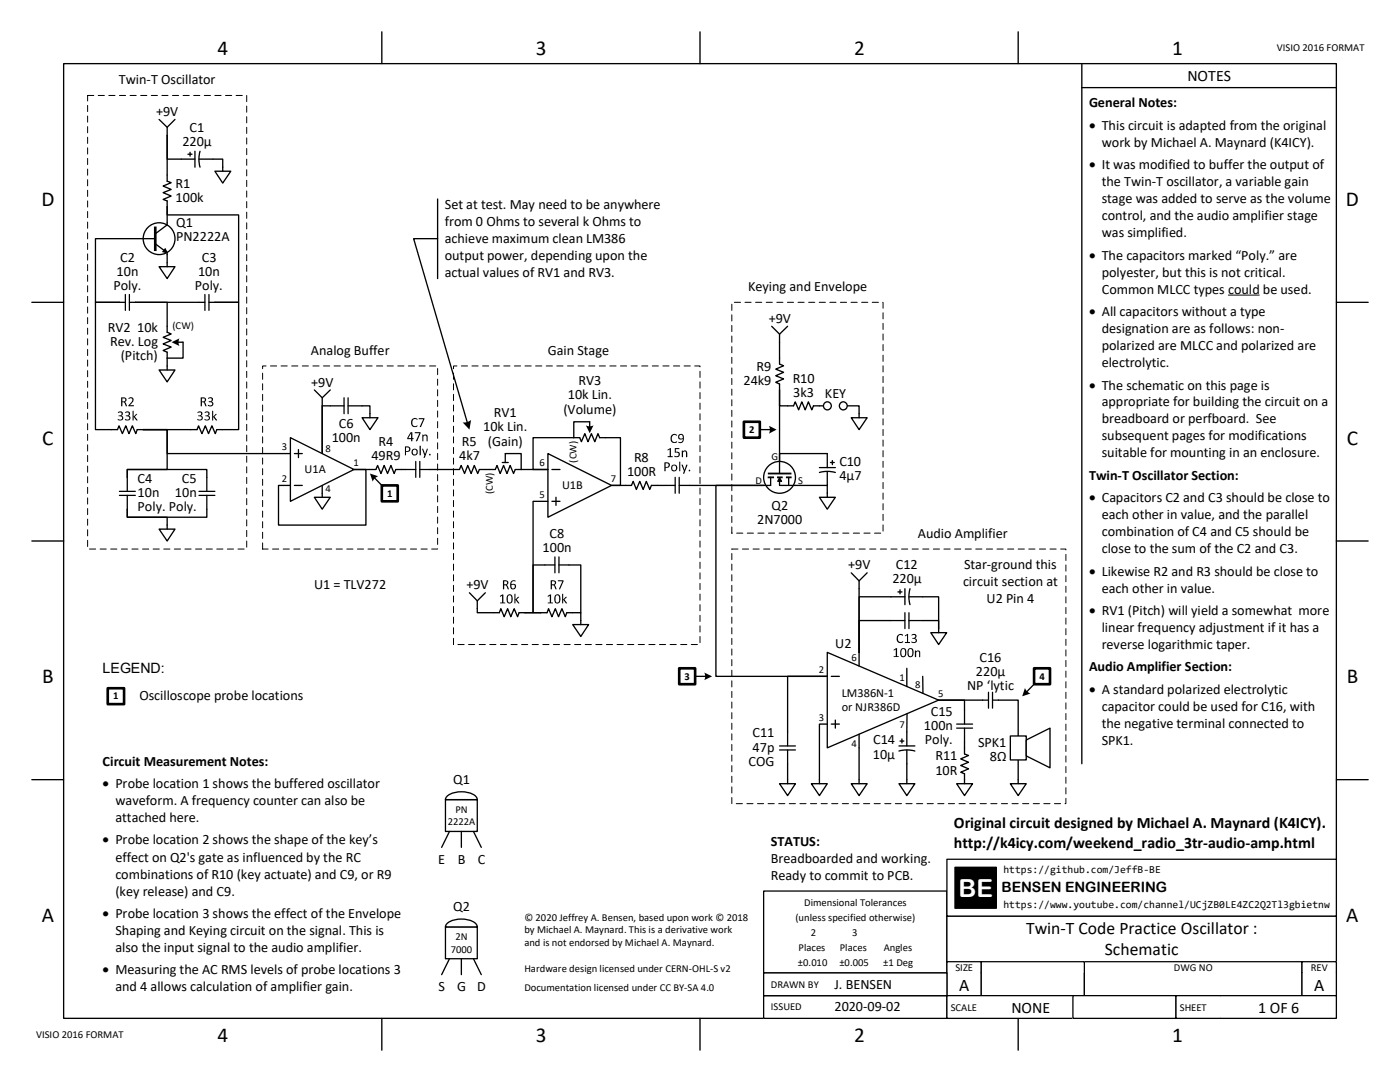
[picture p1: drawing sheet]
<svg xmlns="http://www.w3.org/2000/svg" width="279mm" height="216mm" viewBox="0 0 279 216" stroke-linecap="round" stroke-linejoin="round" font-family="sans-serif">
<defs><g id="words">
<text font-size="5" fill="#fff" x="191.3" y="178.9">BE</text>
<g font-size="4.2">
<text x="43.4" y="11">4</text>
<text x="106.9" y="11">3</text>
<text x="170.4" y="11">2</text>
<text x="233.9" y="11">1</text>
<text x="8.3" y="41.1">D</text>
<text x="268.6" y="41.1">D</text>
<text x="8.4" y="88.7">C</text>
<text x="268.8" y="88.7">C</text>
<text x="8.4" y="136.4">B</text>
<text x="268.8" y="136.4">B</text>
<text x="8.3" y="184">A</text>
<text x="268.7" y="184">A</text>
<text x="43.4" y="207.9">4</text>
<text x="106.9" y="207.9">3</text>
<text x="170.4" y="207.9">2</text>
<text x="233.9" y="207.9">1</text>
</g>
<g font-size="3.5">
<text x="204.8" y="186.3">Twin-T Code Practice Oscillator :</text>
<text x="220.5" y="190.5">Schematic</text>
<text x="191.4" y="197.7">A</text>
<text x="262.3" y="197.7">A</text>
</g>
<g font-size="3.2">
<text x="237" y="16.1">NOTES</text>
<text x="190.4" y="165.3">Original circuit designed by Michael A. Maynard (K4ICY).</text>
<text x="190.4" y="169.1">http://k4icy.com/weekend_radio_3tr-audio-amp.html</text>
<text x="201.8" y="202.1">NONE</text>
<text x="251.1" y="202.1">1 OF 6</text>
</g>
<g font-size="2.8">
<text x="23.7" y="16.8">Twin-T Oscillator</text>
<text x="31.2" y="23.2">+9V</text>
<text x="217.3" y="21.4">General Notes:</text>
<text x="36.4" y="29.1">220μ</text>
<text x="37.8" y="26.3">C1</text>
<text x="217.3" y="25.9">• This circuit is adapted from the original</text>
<text x="219.9" y="29.3">work by Michael A. Maynard (K4ICY).</text>
<text x="217.3" y="33.8">• It was modified to buffer the output of</text>
<text x="35.1" y="37.4">R1</text>
<text x="35.1" y="40.3">100k</text>
<text x="88.8" y="41.7">Set at test. May need to be anywhere</text>
<text x="219.9" y="37.2">the Twin-T oscillator, a variable gain</text>
<text x="219.9" y="40.6">stage was added to serve as the volume</text>
<text x="35.2" y="45.4">Q1</text>
<text x="88.8" y="45.1">from 0 Ohms to several k Ohms to</text>
<text x="219.9" y="43.9">control, and the audio amplifier stage</text>
<text x="219.9" y="47.3">was simplified.</text>
<text x="24" y="52.3">C2</text>
<text x="35.2" y="48.2">PN2222A</text>
<text x="40.3" y="52.3">C3</text>
<text x="88.8" y="48.5">achieve maximum clean LM386</text>
<text x="88.8" y="51.9">output power, depending upon the</text>
<text x="217.3" y="51.8">• The capacitors marked “Poly.” are</text>
<text x="22.6" y="58">Poly.</text>
<text x="23.3" y="55.1">10n</text>
<text x="38.9" y="58">Poly.</text>
<text x="39.5" y="55.1">10n</text>
<text x="88.8" y="55.3">actual values of RV1 and RV3.</text>
<text x="149.3" y="58.1">Keying and Envelope</text>
<text x="219.9" y="55.2">polyester, but this is not critical.</text>
<text x="219.9" y="58.6">Common MLCC types could be used.</text>
<text x="153.4" y="64.4">+9V</text>
<text x="217.3" y="63.1">• All capacitors without a type</text>
<text x="21.5" y="66.2">RV2 10k</text>
<text x="22" y="69">Rev. Log</text>
<text x="24.1" y="71.8">(Pitch)</text>
<text x="62.1" y="70.8">Analog Buffer</text>
<text x="109.3" y="70.8">Gain Stage</text>
<text x="219.9" y="66.5">designation are as follows: non-</text>
<text x="219.9" y="69.8">polarized are MLCC and polarized are</text>
<text x="62.1" y="77.1">+9V</text>
<text x="115.4" y="76.9">RV3</text>
<text x="148.4" y="76.8">24k9</text>
<text x="151" y="74">R9</text>
<text x="158.2" y="76.3">R10</text>
<text x="217.3" y="77.7">• The schematic on this page is</text>
<text x="219.9" y="73.2">electrolytic.</text>
<text x="98.6" y="83.3">RV1</text>
<text x="112.4" y="82.5">(Volume)</text>
<text x="113.3" y="79.7">10k Lin.</text>
<text x="158.3" y="79.2">3k3</text>
<text x="164.6" y="79.5">KEY</text>
<text x="219.9" y="81.1">appropriate for building the circuit on a</text>
<text x="66.2" y="88.3">100n</text>
<text x="67.6" y="85.5">C6</text>
<text x="75.6" y="89">R4</text>
<text x="92.2" y="89">R5</text>
<text x="96.4" y="86.1">10k Lin.</text>
<text x="97.4" y="88.9">(Gain)</text>
<text x="219.9" y="84.5">breadboard or perfboard. See</text>
<text x="219.9" y="87.9">subsequent pages for modifications</text>
<text x="74.1" y="91.9">49R9</text>
<text x="91.7" y="91.9">4k7</text>
<text x="125.1" y="95">100R</text>
<text x="126.5" y="92.2">R8</text>
<text x="167.5" y="93">C10</text>
<text x="167.5" y="95.8">4μ7</text>
<text x="217.3" y="95.7">Twin-T Oscillator Section:</text>
<text x="219.9" y="91.3">suitable for mounting in an enclosure.</text>
<text x="27.5" y="96.4">C4</text>
<text x="27.5" y="99.2">10n</text>
<text x="27.5" y="102">Poly. Poly.</text>
<text x="34.9" y="99.2">10n</text>
<text x="36.3" y="96.4">C5</text>
<text x="154" y="101.7">Q2</text>
<text x="217.3" y="100.2">• Capacitors C2 and C3 should be close to</text>
<text x="109.7" y="107.3">C8</text>
<text x="151.1" y="104.6">2N7000</text>
<text x="183.2" y="107.3">Audio Amplifier</text>
<text x="219.9" y="103.6">each other in value, and the parallel</text>
<text x="219.9" y="107">combination of C4 and C5 should be</text>
<text x="108.3" y="110.1">100n</text>
<text x="169.3" y="113.6">+9V</text>
<text x="178.8" y="113.6">C12</text>
<text x="192.4" y="113.5">Star-ground this</text>
<text x="219.9" y="110.4">close to the sum of the C2 and C3.</text>
<text x="62.7" y="117.4">U1 = TLV272</text>
<text x="93.1" y="117.6">+9V</text>
<text x="178.1" y="116.4">220μ</text>
<text x="192.2" y="116.9">circuit section at</text>
<text x="217.3" y="114.9">• Likewise R2 and R3 should be close to</text>
<text x="219.9" y="118.2">each other in value.</text>
<text x="196.9" y="120.3">U2 Pin 4</text>
<text x="217.3" y="122.7">• RV1 (Pitch) will yield a somewhat more</text>
<text x="166.7" y="129.3">U2</text>
<text x="219.9" y="126.1">linear frequency adjustment if it has a</text>
<text x="219.9" y="129.5">reverse logarithmic taper.</text>
<text x="20.5" y="134.3">LEGEND:</text>
<text x="193" y="137.7">NP ‘lytic</text>
<text x="194.8" y="134.9">220μ</text>
<text x="195.5" y="132.1">C16</text>
<text x="217.3" y="133.9">Audio Amplifier Section:</text>
<text x="27.8" y="139.7">Oscilloscope probe locations</text>
<text x="185.8" y="142.8">C15</text>
<text x="217.3" y="138.4">• A standard polarized electrolytic</text>
<text x="219.9" y="141.8">capacitor could be used for C16, with</text>
<text x="150.2" y="147.2">C11</text>
<text x="150.2" y="150">47p</text>
<text x="174.3" y="148.5">C14</text>
<text x="184.4" y="145.6">100n</text>
<text x="184.6" y="148.4">Poly.</text>
<text x="195.2" y="149">SPK1</text>
<text x="219.9" y="145.2">the negative terminal connected to</text>
<text x="219.9" y="148.6">SPK1.</text>
<text x="20.5" y="152.8">Circuit Measurement Notes:</text>
<text x="149.4" y="152.8">COG</text>
<text x="174.2" y="151.4">10μ</text>
<text x="186.7" y="151.7">R11</text>
<text x="186.7" y="154.6">10R</text>
<text x="197.6" y="151.8">8Ω</text>
<text x="20.5" y="157.2">• Probe location 1 shows the buffered oscillator</text>
<text x="23" y="160.7">waveform. A frequency counter can also be</text>
<text x="90.5" y="156.5">Q1</text>
<text x="23" y="164">attached here.</text>
<text x="20.5" y="168.5">• Probe location 2 shows the shape of the key’s</text>
<text x="23" y="171.9">effect on Q2's gate as influenced by the RC</text>
<text x="87.5" y="172.4">E</text>
<text x="91.4" y="172.4">B</text>
<text x="95.3" y="172.4">C</text>
<text x="153.8" y="168.8">STATUS:</text>
<text x="153.8" y="172.2">Breadboarded and working.</text>
<text x="23" y="175.3">combinations of R10 (key actuate) and C9, or R9</text>
<text x="23" y="178.7">(key release) and C9.</text>
<text x="153.8" y="175.6">Ready to commit to PCB.</text>
<text x="199.9" y="178">BENSEN ENGINEERING</text>
<text x="20.5" y="183.1">• Probe location 3 shows the effect of the Envelope</text>
<text x="90.5" y="181.9">Q2</text>
<text x="23" y="186.6">Shaping and Keying circuit on the signal. This is</text>
<text x="23" y="189.9">also the input signal to the audio amplifier.</text>
<text x="20.5" y="194.4">• Measuring the AC RMS levels of probe locations 3</text>
<text x="23" y="197.8">and 4 allows calculation of amplifier gain.</text>
<text x="87.5" y="197.8">S</text>
<text x="91.2" y="197.8">G</text>
<text x="95.2" y="197.8">D</text>
<text x="166.5" y="197.3">J. BENSEN</text>
<text x="166.5" y="201.7">2020-09-02</text>
</g>
<g font-size="2.5">
<text x="60.8" y="94.4">U1A</text>
<text x="112.2" y="97.6">U1B</text>
<text x="168" y="139">LM386N-1</text>
<text x="168" y="141.9">or NJR386D</text>
</g>
<g font-size="2.1">
<text x="254.8" y="10.2">VISIO 2016 FORMAT</text>
<text x="34.4" y="65.7">(CW)</text>
<text x="56.3" y="89.9">3</text>
<text x="149.5" y="86.4">2</text>
<text x="65" y="90.3">8</text>
<text x="70.5" y="93">1</text>
<text x="107.7" y="93">6</text>
<text x="115.1" y="92.3" transform="rotate(-90 115.1 92.3)">(CW)</text>
<text x="154" y="91.7">G</text>
<text x="56.3" y="96.2">2</text>
<text x="65" y="98.2">4</text>
<text x="77.3" y="99.1">1</text>
<text x="98.4" y="98.6" transform="rotate(-90 98.4 98.6)">(CW)</text>
<text x="107.7" y="99.4">5</text>
<text x="121.9" y="96.2">7</text>
<text x="150.8" y="96.5">D</text>
<text x="159.3" y="96.5">S</text>
<text x="170" y="132">6</text>
<text x="136.6" y="135.6">3</text>
<text x="163.4" y="134.3">2</text>
<text x="179.5" y="135.9">1</text>
<text x="182.7" y="137.3">8</text>
<text x="207.5" y="135.6">4</text>
<text x="22.6" y="139.6">1</text>
<text x="163.4" y="143.8">3</text>
<text x="187.2" y="139.1">5</text>
<text x="170" y="149">4</text>
<text x="179.5" y="145.2">7</text>
<text x="89.4" y="164.7">2222A</text>
<text x="90.9" y="162.1">PN</text>
<text x="200.3" y="174.1">https://github.com/JeffB-BE</text>
<text x="104.6" y="183.7">© 2020 Jeffrey A. Bensen, based upon work © 2018</text>
<text x="158.7" y="183.8">(unless specified otherwise)</text>
<text x="160.5" y="180.8">Dimensional Tolerances</text>
<text x="200.3" y="181.3">https://www.youtube.com/channel/UCjZB0LE4ZC2Q2Tl3gbietnw</text>
<text x="90" y="190.1">7000</text>
<text x="90.9" y="187.5">2N</text>
<text x="104.6" y="186.3">by Michael A. Maynard. This is a derivative work</text>
<text x="104.6" y="188.8">and is not endorsed by Michael A. Maynard.</text>
<text x="159.4" y="189.7">Places</text>
<text x="161.8" y="186.7">2</text>
<text x="167.6" y="189.7">Places</text>
<text x="170.1" y="186.7">3</text>
<text x="176.4" y="189.7">Angles</text>
<text x="104.6" y="197.8">Documentation licensed under CC BY-SA 4.0</text>
<text x="104.6" y="193.9">Hardware design licensed under CERN-OHL-S v2</text>
<text x="153.8" y="197.1">DRAWN BY</text>
<text x="159.3" y="192.7">±0.010</text>
<text x="167.5" y="192.7">±0.005</text>
<text x="176.3" y="192.7">±1 Deg</text>
<text x="190.7" y="193.8">SIZE</text>
<text x="234.3" y="193.8">DWG NO</text>
<text x="261.6" y="193.8">REV</text>
<text x="153.8" y="201.5">ISSUED</text>
<text x="189.7" y="201.7">SCALE</text>
<text x="235.5" y="201.7">SHEET</text>
<text x="7.2" y="207.1">VISIO 2016 FORMAT</text>
</g>
</g></defs>
<g fill="none" stroke="#000" stroke-width=".26">
<path d="M12.7 12.7h254v190.5h-254zM76.2 6.3v6.4M139.7 6.3v6.4M203.2 6.3v6.4M215.9 12.7v139.7M215.9 17.5h50.8M6.3 60.3h6.4M266.7 60.3h6.3M6.3 107.9h6.4M266.7 107.9h6.3M6.3 155.6h6.4M266.7 155.6h6.3"/>
<path d="M76.2 203.2v6.3M139.7 203.2v6.3M203.2 203.2v6.3"/>
</g>
<path d="M152.4 177.8h36.6v16.3h-36.6z" fill-rule="evenodd" fill="#fff"/>
<path d="M152.4 177.8h36.6v16.3h-36.6z" fill="none" stroke="#000" stroke-width=".25"/>
<path d="M152.4 198.7h36.6v4.5h-36.6z" fill-rule="evenodd" fill="#fff"/>
<path d="M152.4 198.7h36.6v4.5h-36.6z" fill="none" stroke="#000" stroke-width=".25"/>
<path d="M189 182.8h77.7v9.1h-77.7z" fill-rule="evenodd" fill="#fff"/>
<path d="M189 182.8h77.7v9.1h-77.7z" fill="none" stroke="#000" stroke-width=".25"/>
<path d="M189 171.4h77.7v11.4h-77.7z" fill-rule="evenodd" fill="#fff"/>
<path d="M189 171.4h77.7v11.4h-77.7z" fill="none" stroke="#000" stroke-width=".25"/>
<path d="M189 191.9h6.8v2.2h-6.8z" fill-rule="evenodd" fill="#fff"/>
<path d="M189 194.1v-2.2h6.8v2.2" fill="none" stroke="#000" stroke-width=".25"/>
<path d="M216.4 191.9h43.4v2.2h-43.4z" fill-rule="evenodd" fill="#fff"/>
<path d="M216.4 194.1v-2.2h43.4v2.2" fill="none" stroke="#000" stroke-width=".25"/>
<path d="M259.8 191.9h6.9v2.2h-6.9z" fill-rule="evenodd" fill="#fff"/>
<path d="M259.8 194.1v-2.2h6.9v2.2" fill="none" stroke="#000" stroke-width=".25"/>
<path d="M189 194.1h6.8v4.6h-6.8z" fill-rule="evenodd" fill="#fff"/>
<path d="M189 194.1v4.6h6.8v-4.6" fill="none" stroke="#000" stroke-width=".25"/>
<path d="M195.8 194.1h20.6v4.6h-20.6z" fill-rule="evenodd" fill="#fff"/>
<path d="M195.8 194.1v4.6h20.6v-4.6" fill="none" stroke="#000" stroke-width=".25"/>
<path d="M216.4 194.1h43.4v4.6h-43.4z" fill-rule="evenodd" fill="#fff"/>
<path d="M216.4 194.1v4.6h43.4v-4.6" fill="none" stroke="#000" stroke-width=".25"/>
<path d="M259.8 194.1h6.9v4.6h-6.9z" fill-rule="evenodd" fill="#fff"/>
<path d="M259.8 194.1v4.6h6.9v-4.6" fill="none" stroke="#000" stroke-width=".25"/>
<path d="M189 198.7h9.8v4.5h-9.8z" fill-rule="evenodd" fill="#fff"/>
<path d="M198.8 198.7h-9.8v4.5h9.8" fill="none" stroke="#000" stroke-width=".25"/>
<path d="M197.2 198.7h16.9v4.5h-16.9z" fill-rule="evenodd" fill="#fff"/>
<path d="M197.2 198.7h16.9v4.5h-16.9" fill="none" stroke="#000" stroke-width=".25"/>
<path d="M214.1 198.7h20.6v4.5h-20.6z" fill-rule="evenodd" fill="#fff"/>
<path d="M214.1 198.7h20.6v4.5h-20.6z" fill="none" stroke="#000" stroke-width=".25"/>
<path d="M234.7 198.7h8.9v4.5h-8.9z" fill-rule="evenodd" fill="#fff"/>
<path d="M243.6 198.7h-8.9v4.5h8.9" fill="none" stroke="#000" stroke-width=".25"/>
<path d="M243.6 198.7h23.1v4.5h-23.1z" fill-rule="evenodd" fill="#fff"/>
<path d="M243.6 198.7h23.1v4.5h-23.1" fill="none" stroke="#000" stroke-width=".25"/>
<path d="M190.6 173.1h8.2v8.1h-8.2z" fill-rule="evenodd" fill="#000"/>
<path d="M190.6 173.1h8.2v8.1h-8.2z" fill="none" stroke="#000" stroke-width=".26"/>
<path d="M195.8 191.9h20.6v2.2h-20.6z" fill-rule="evenodd" fill="#fff"/>
<path d="M195.8 194.1v-2.2h20.6v2.2" fill="none" stroke="#000" stroke-width=".25"/>
<path d="M152.4 194.1h36.6v4.6h-36.6z" fill-rule="evenodd" fill="#fff"/>
<path d="M152.4 194.1h36.6v4.6h-36.6z" fill="none" stroke="#000" stroke-width=".25"/>
<path d="M28.6 85.7h4.8v4.8h24.6M137.5 96.9h14.9h-9.5v38.1h22.2" fill="none" stroke="#000" stroke-width=".26"/>
<path d="M245.1 58.9h6.3" fill="none" stroke="#000" stroke-width=".2"/>
<path d="M165.1 130.2l22.2 9.5-22.2 9.5z" fill="#fff"/>
<path d="M165.1 130.2l22.2 9.5-22.2 9.5z" fill="none" stroke="#000" stroke-width=".26"/>
<path d="M167.9 136.7h11.8v6h-11.8z" fill-rule="evenodd" fill="#fff"/>
<path d="M165.9 135h1.6M171.4 130.2v2.7M181 133.3v3.7M184.1 135l.1 3.3M165.9 144.5h1.6M166.7 143.7v1.6M171.4 146.5v2.7M181 142.4v3.6" fill="none" stroke="#000" stroke-width=".26"/>
<path d="M206.4 133.3h3.1v3.2h-3.1z" fill-rule="evenodd" fill="#fff"/>
<path d="M206.4 133.3h3.1v3.2h-3.1z" fill="none" stroke="#000" stroke-width=".53"/>
<path d="M199.3 139.7h3.9v7.2M206.4 136.5l-1.5 1.6" fill="none" stroke="#000" stroke-width=".26"/>
<path d="M204.6 137.3a1.78 1.78 0 0 0 1.1 1.1l-1.7 .5z" fill-rule="evenodd" fill="#000"/>
<path d="M146 109.6h66.7v50.8h-66.7z" fill="none" stroke="#000" stroke-width=".2" stroke-dasharray="1.2 .9"/>
<path d="M155.6 148.8h3.1M155.6 149.6h3.1M157.2 146v2.8M157.2 149.6v2.8" fill="none" stroke="#000" stroke-width=".25"/>
<path d="M155.6 156.4h3.1l-1.5 2.3z" fill="#fff"/>
<path d="M155.6 156.4h3.1l-1.5 2.3zM157.2 155.6v.8" fill="none" stroke="#000" stroke-width=".26"/>
<path d="M169.9 156.4h3.2l-1.7 2.3z" fill="#fff"/>
<path d="M169.9 156.4h3.2l-1.7 2.3zM171.4 155.6v.8" fill="none" stroke="#000" stroke-width=".26"/>
<path d="M161.9 156.4h3.2l-1.6 2.3z" fill="#fff"/>
<path d="M161.9 156.4h3.2l-1.6 2.3zM163.5 155.6v.8" fill="none" stroke="#000" stroke-width=".26"/>
<path d="M179.4 156.4h3.2l-1.6 2.3z" fill="#fff"/>
<path d="M179.2 118.1h.8M179.6 117.7v.8M180.6 119.1h-9.2v11.1v-6.4h6.4M180.6 117.5v3.1M181.4 119.1h2.7M181.6 117.5l-.2 1.6 .2 1.5M165.1 135h-7.9v11M157.2 152.4v3.2M165.1 144.5h-1.6v11.1M171.4 149.2v6.4M179.4 156.4h3.2l-1.6 2.3zM181 152.4v4" fill="none" stroke="#000" stroke-width=".26"/>
<path d="M177.8 123.8h2.8M180.6 122.3v3.1M181.4 122.3v3.1M181.4 123.8h2.7" fill="none" stroke="#000" stroke-width=".25"/>
<g fill="#000">
<path d="M178.4 129.6l.6-.3v1.6h.4v.2h-1v-.2h.4v-1.3l-.4 .2zM179.9 129.5a.65 .65 0 0 1 .8-.1 .65 .65 0 0 1 .2 .8 .67 .67 0 0 1-.6 .9 .67 .67 0 0 1-.6-.9zM180.1 129.5l-.2 .6a.57 .57 0 0 0 .5 .8 1.05 1.05 0 0 0-.1-1.4zM181.3 129.5a.65 .65 0 0 1 .8-.1 .65 .65 0 0 1 .2 .8 .67 .67 0 0 1-.6 .9 .67 .67 0 0 1-.6-.9zM181.5 129.5l-.2 .6a.57 .57 0 0 0 .5 .8 1.05 1.05 0 0 0 0-1.4zM182.6 129.8h.2v.2a.46 .46 0 0 1 .6-.2 .46 .46 0 0 1 .2 .5v.8h-.1l-.1-1a.3 .3 0 0 0-.3-.1 .3 .3 0 0 0-.3 .2v.9h-.1z"/>
<path d="M179.2 126.7l.5-.2a.32 .32 0 0 1 .4 0 .32 .32 0 0 1 .1 .4 .65 .65 0 0 0-.9 0 .65 .65 0 0 0-.1 .8 .6 .6 0 0 0 1 .2l.1 .2a.77 .77 0 0 1-1.1 .1 .77 .77 0 0 1-.2-1zM180.6 126.8l.6-.3v1.6h.4v.2h-1v-.2h.4v-1.4l-.3 .3zM181.9 126.6a.51 .51 0 0 1 .9 0 .51 .51 0 0 1-.2 .8 .51 .51 0 0 1 .3 .7 .51 .51 0 0 1-.7 .2l-.3-.1v-.2a.42 .42 0 0 0 .6 .1 .42 .42 0 0 0 .1-.5l-.5-.1v-.2a.36 .36 0 0 0 .5-.1 .36 .36 0 0 0-.1-.5 .36 .36 0 0 0-.5 .1z"/>
</g>
<path d="M185.8 126.2h3.1l-1.6 2.4z" fill="#fff"/>
<path d="M169.9 114.3l1.5 1.6M173.1 114.3l-1.7 1.6v14.3M184.1 119.1h3.2v6.3M184.1 123.8h3.2v1.6M185.8 126.2h3.1l-1.6 2.4zM187.3 125.4v.8M192.5 149.2v1.3l.8 .2-1.6 .7 1.6 .7-1.6 .6 1.6 .7-1.6 .7 .8 .3v1.2" fill="none" stroke="#000" stroke-width=".26"/>
<path d="M190.9 144.5h3.2M190.9 145.3h3.2M192.5 141.7v2.8M192.5 145.3v2.7" fill="none" stroke="#000" stroke-width=".25"/>
<path d="M190.9 156.4h3.2l-1.6 2.3z" fill="#fff"/>
<path d="M196.1 139.7h-8.8h5.2v2M190.9 156.4h3.2l-1.6 2.3zM192.5 148v1.2M192.5 155.6v.8M203.2 151.6v4" fill="none" stroke="#000" stroke-width=".26"/>
<path d="M201.6 156.4h3.2l-1.6 2.3z" fill="#fff"/>
<path d="M201.6 156.4h3.2l-1.6 2.3zM203.2 155.6v.8" fill="none" stroke="#000" stroke-width=".26"/>
<path d="M196.1 139.7h1.2M197.3 138.1v3.2M198.1 138.1v3.2M198.1 139.7h1.2" fill="none" stroke="#000" stroke-width=".25"/>
<path d="M201.6 146.9h3.2v4.7h-3.2z" fill-rule="evenodd" fill="#fff"/>
<path d="M201.6 146.9h3.2v4.7h-3.2z" fill="none" stroke="#000" stroke-width=".26"/>
<path d="M204.8 147.7l4.7-2.4v7.9l-4.7-2.4z" fill-rule="evenodd" fill="#fff"/>
<path d="M179.4 149.9l1.6-.3 1.6 .3M179.4 148.8h3.2M179.6 147.9h.8M180 147.4v.9M181 146v2.8M181 149.6v2.8M204.8 147.7l4.7-2.4v7.9l-4.7-2.4z" fill="none" stroke="#000" stroke-width=".26"/>
<path d="M135.6 133.3h3.1v3.2h-3.1z" fill-rule="evenodd" fill="#fff"/>
<path d="M135.6 133.3h3.1v3.2h-3.1z" fill="none" stroke="#000" stroke-width=".53"/>
<path d="M31.7 23.8l1.7 1.6M33.4 34.9v1.3l.8 .2-1.6 .7 1.6 .7-1.6 .6 1.6 .7-1.6 .7 .8 .3v4.3M34.9 23.8l-1.5 1.6v6.3h5.5M37.5 30.8h.8M37.9 30.4v.8M38.9 30.2v3.2M39.7 31.7h4.7v1.7M39.9 30.2l-.2 1.6 .2 1.6M33.4 41.3v1.6h14.2v17.4h-4.7h4.7v25.4h-4.3l-.3 .8-.7-1.5-.7 1.5-.6-1.5-.7 1.5-.7-1.5-.3 .7h-11.9l-.3 .8-.7-1.5-.7 1.5-.6-1.5-.7 1.5-.7-1.5-.2 .7h-4.5v-25.4h4.8h-4.8v-12.7h9.6M39.7 60.3h-12.7h6.4v6l.8 .3-1.6 .7 1.6 .6-1.6 .7 1.6 .7-1.6 .6 .8 .4v1.2h3.1v-3.2h-1.1M138.7 135h2.2" fill="none" stroke="#000" stroke-width=".26"/>
<g fill="#000">
<path d="M34.2 68.3l1.6-.8a1.62 1.62 0 0 0 0 1.5z" fill-rule="evenodd"/>
<path d="M140.5 134.2l1.6 .8-1.6 .7a1.62 1.62 0 0 0 0-1.5z" fill-rule="evenodd"/>
</g>
<path d="M25 58.8v3.1M25.8 58.8v3.1M40.9 58.8v3.1M41.7 58.8v3.1M23.8 60.3h1.2M25.8 60.3h1.2M39.7 60.3h1.2M41.7 60.3h1.2" fill="none" stroke="#000" stroke-width=".25"/>
<g fill="#000">
<path d="M23.5 82.3a.5 .5 0 0 1 .8-.1 .5 .5 0 0 1-.1 .8 .5 .5 0 0 1 .4 .6 .5 .5 0 0 1-.8 .3l-.3-.1v-.2a.44 .44 0 0 0 .6 .1 .44 .44 0 0 0 .2-.6h-.6v-.2a.37 .37 0 0 0 .5-.1 .37 .37 0 0 0-.1-.5 .37 .37 0 0 0-.5 .1zM25 82.3a.5 .5 0 0 1 .8-.1 .5 .5 0 0 1-.2 .8 .5 .5 0 0 1 .4 .6 .5 .5 0 0 1-.7 .3l-.4-.1v-.2a.44 .44 0 0 0 .6 .1 .44 .44 0 0 0 .2-.6h-.6v-.2a.37 .37 0 0 0 .6-.1 .37 .37 0 0 0-.2-.5 .37 .37 0 0 0-.5 .1zM26.5 82h.2v1.1l.4-.5h.3l-.5 .5 .5 .8h-.2l-.5-.7v.7h-.2z"/>
<path d="M24.2 79.3h.4a.49 .49 0 0 1 .6 .3 .49 .49 0 0 1-.3 .6l.5 .9h-.3l-.3-.8h-.2h-.2v.8h-.2zM24.4 79.5v.6h.2a.31 .31 0 0 0 .4-.3 .31 .31 0 0 0-.4-.3zM25.7 79.4a.62 .62 0 0 1 .9 .1 .62 .62 0 0 1-.3 .9l-.4 .5h.8v.2h-1l-.1-.2 .5-.6a.44 .44 0 0 0 .4-.5 .44 .44 0 0 0-.5-.3l-.3 .1z"/>
<path d="M39.4 82.3a.5 .5 0 0 1 .8-.1 .5 .5 0 0 1-.2 .8 .5 .5 0 0 1 .4 .6 .5 .5 0 0 1-.7 .3l-.3-.1v-.2a.44 .44 0 0 0 .6 .1 .44 .44 0 0 0 .1-.6h-.5v-.2a.37 .37 0 0 0 .5-.1 .37 .37 0 0 0-.1-.5 .37 .37 0 0 0-.5 .1zM40.9 82.3a.5 .5 0 0 1 .8-.1 .5 .5 0 0 1-.2 .8 .5 .5 0 0 1 .4 .6 .5 .5 0 0 1-.8 .3l-.3-.1v-.2a.44 .44 0 0 0 .6 .1 .44 .44 0 0 0 .2-.6h-.6v-.2a.37 .37 0 0 0 .5-.1 .37 .37 0 0 0-.1-.5 .37 .37 0 0 0-.5 .1zM42.3 82h.2v1.1l.5-.5h.3l-.5 .5 .5 .8h-.2l-.6-.7v.7h-.2z"/>
<path d="M40.1 79.3h.4a.49 .49 0 0 1 .6 .3 .49 .49 0 0 1-.3 .6l.4 .9h-.2l-.3-.8h-.3h-.1v.8h-.3zM40.3 79.5v.6h.2a.31 .31 0 0 0 .4-.3 .31 .31 0 0 0-.4-.3zM41.5 79.4a.5 .5 0 0 1 .8 0 .5 .5 0 0 1-.1 .7 .55 .55 0 0 1 .2 .9 .55 .55 0 0 1-.9 0v-.2a.44 .44 0 0 0 .6 .1 .44 .44 0 0 0 .1-.6h-.5v-.2a.37 .37 0 0 0 .5-.2 .37 .37 0 0 0-.1-.5 .37 .37 0 0 0-.5 .2z"/>
</g>
<path d="M31.7 73.8h3.2l-1.5 2.4z" fill="#fff"/>
<path d="M31.7 73.8h3.2l-1.5 2.4zM33.4 71.5v2.3M28.6 85.7h4.8v8h-8v1.5v-1.5h15.9v1.5M41.3 101.6v1.6h-15.9v-1.6v1.6h8v1.6" fill="none" stroke="#000" stroke-width=".26"/>
<path d="M23.8 98h3.2M23.8 98.8h3.2M25.4 95.2v2.8M25.4 98.8v2.8M39.7 98h3.2M39.7 98.8h3.2M41.3 95.2v2.8M41.3 98.8v2.8" fill="none" stroke="#000" stroke-width=".25"/>
<path d="M31.7 105.6h3.2l-1.5 2.3z" fill="#fff"/>
<path d="M31.7 105.6h3.2l-1.5 2.3zM33.4 104.8v.8" fill="none" stroke="#000" stroke-width=".26"/>
<path d="M42.9 34.2h3.2l-1.7 2.3z" fill="#fff"/>
<path d="M42.9 34.2h3.2l-1.7 2.3zM44.4 33.4v.8" fill="none" stroke="#000" stroke-width=".26"/>
<path d="M31.7 53.2h3.2l-1.5 2.4z" fill="#fff"/>
<path d="M31.7 53.2h3.2l-1.5 2.4zM33.4 50.8v2.4" fill="none" stroke="#000" stroke-width=".26"/>
<circle cx="31.8" cy="47.6" r="3.2" fill="#fff"/>
<g fill="none" stroke="#000" stroke-width=".26">
<path d="M33.4 27v7.9M28.6 47.6h2.4M31 48.6l2.4 1.8v.4M33.4 44.4v.5l-2.4 1.8"/>
<circle cx="31.8" cy="47.6" r="3.2"/>
</g>
<path d="M31 45.5v4.3" fill="none" stroke="#000" stroke-width=".53"/>
<path d="M33 49.6l.4 .8-.9-.2z" fill="#000"/>
<path d="M33 49.6l.4 .8-.9-.2z" fill="none" stroke="#000" stroke-width=".2"/>
<path d="M17.5 19h31.7v90.6h-31.7z" fill="none" stroke="#000" stroke-width=".2" stroke-dasharray="1.2 .9"/>
<path d="M21.5 137.3h3.3v3.2h-3.3z" fill-rule="evenodd" fill="#fff"/>
<path d="M21.5 137.3h3.3v3.2h-3.3z" fill="none" stroke="#000" stroke-width=".53"/>
<path d="M88.9 159.6h6.3v6.3h-6.3z" fill-rule="evenodd" fill="#fff"/>
<path d="M88.9 159.6h6.3v6.3h-6.3z" fill="none" stroke="#000" stroke-width=".26"/>
<path d="M89.2 158.9a5 5 0 0 1 5.7 0l.3 .7h-6.3z" fill-rule="evenodd" fill="#fff"/>
<path d="M89.2 158.9a5 5 0 0 1 5.7 0l.3 .7h-6.3zM89.7 165.9l-1.6 3.2M92.1 165.9v3.2M94.5 165.9l1.6 3.2" fill="none" stroke="#000" stroke-width=".26"/>
<path d="M88.9 185h6.3v6.3h-6.3z" fill-rule="evenodd" fill="#fff"/>
<path d="M88.9 185h6.3v6.3h-6.3z" fill="none" stroke="#000" stroke-width=".26"/>
<path d="M89.2 184.3a5 5 0 0 1 5.7 0l.3 .7h-6.3z" fill-rule="evenodd" fill="#fff"/>
<path d="M163.5 81h1.6M89.2 184.3a5 5 0 0 1 5.7 0l.3 .7h-6.3zM89.7 191.3l-1.6 3.2M92.1 191.3v3.2M94.5 191.3l1.6 3.2" fill="none" stroke="#000" stroke-width=".26"/>
<circle cx="155.6" cy="95.3" r="3.2" fill="#fff"/>
<g fill="none" stroke="#000" stroke-width=".26">
<path d="M153.8 95.2v1.7h-1.4M157.4 95.2v1.7h-1.8v-.8M157.4 96.9h7.7M163.5 94.3l1.6-.2 1.6 .2M163.5 93.3h3.2M165.1 93.3v-2.8h-9.5v4M165.1 94.1v4.3M165.7 92.3h.8M166.1 91.9v.8"/>
<circle cx="155.6" cy="95.3" r="3.2"/>
</g>
<path d="M153.2 95.2h1.3M153.4 94.5h4.4M155.1 95.2h1.1M156.8 95.2h1.2" fill="none" stroke="#000" stroke-width=".35"/>
<path d="M155.6 95.2l.4 .9h-.8z" fill="#000"/>
<path d="M155.6 95.2l.4 .9h-.8z" fill="none" stroke="#000" stroke-width=".2"/>
<path d="M163.5 99.2h3.2l-1.6 2.4z" fill="#fff"/>
<path d="M154 65.1l1.6 1.6M155.6 77.8v3.2h2.8l.3-.8 .7 1.6 .6-1.6 .7 1.6 .6-1.6 .7 1.6 .3-.8h1.2M157.2 65.1l-1.6 1.6v5.9l.8 .4-1.6 .7 1.6 .6-1.6 .7 1.6 .6-1.6 .7 .8 .3v15.5M163.5 99.2h3.2l-1.6 2.4zM165.1 98.4v.8M168.3 81h3.1v1.5" fill="none" stroke="#000" stroke-width=".26"/>
<circle cx="165.1" cy="81" r=".79" fill="#fff"/>
<circle cx="165.1" cy="81" r=".79" fill="none" stroke="#000" stroke-width=".26"/>
<circle cx="168.3" cy="81" r=".79" fill="#fff"/>
<circle cx="168.3" cy="81" r=".79" fill="none" stroke="#000" stroke-width=".26"/>
<path d="M169.9 83.4h3.2l-1.7 2.3z" fill="#fff"/>
<path d="M169.9 83.4h3.2l-1.7 2.3zM171.4 82.5v.9" fill="none" stroke="#000" stroke-width=".26"/>
<path d="M146 60.3h30.2v46.1h-30.2z" fill="none" stroke="#000" stroke-width=".2" stroke-dasharray="1.2 .9"/>
<path d="M148.5 84.2h3.1v3.1h-3.1z" fill-rule="evenodd" fill="#fff"/>
<path d="M148.5 84.2h3.1v3.1h-3.1z" fill="none" stroke="#000" stroke-width=".53"/>
<path d="M151.6 85.7h2.2" fill="none" stroke="#000" stroke-width=".26"/>
<path d="M153.5 85l1.5 .7-1.5 .8a1.71 1.71 0 0 0 0-1.5z" fill-rule="evenodd" fill="#000"/>
<path d="M52.4 73h34.9v36.6h-34.9z" fill="none" stroke="#000" stroke-width=".2" stroke-dasharray="1.2 .9"/>
<path d="M76.2 96.9h3.2v3.1h-3.2z" fill-rule="evenodd" fill="#fff"/>
<path d="M76.2 96.9h3.2v3.1h-3.2z" fill="none" stroke="#000" stroke-width=".53"/>
<path d="M64.3 81v10.3v-10.3h1.6M70.7 93.7h4.3l.4-.8 .6 1.6 .7-1.6 .6 1.6 .7-1.6 .7 1.6 .3-.8h2M74.7 95.3l1.5 1.6" fill="none" stroke="#000" stroke-width=".26"/>
<path d="M73.8 94.5l1.7 .5a1.71 1.71 0 0 0-1.1 1.1z" fill-rule="evenodd" fill="#000"/>
<path d="M68.7 79.4v3.1M69.5 79.4v3.1M65.9 81h2.8M69.5 81h2.8M81 93.7h2M83 92.1v3.1M83.8 92.1v3.1M83.8 93.7h1.9" fill="none" stroke="#000" stroke-width=".25"/>
<g fill="#000">
<path d="M80.9 89.1h.4a.59 .59 0 0 1 .6 .7 .59 .59 0 0 1-.9 .4v.6h-.2zM81 89.3v.7h.3a.36 .36 0 0 0 .4-.4 .36 .36 0 0 0-.4-.3zM82 90.2a.7 .7 0 0 1 1.4 0 .7 .7 0 0 1-1.4 0zM82.5 89.8a.46 .46 0 0 0-.1 .7 .46 .46 0 0 0 .7 0v-.5a.37 .37 0 0 0-.3-.3 .37 .37 0 0 0-.3 .1zM83.8 88.9l.2 .1-.1 1.8h-.2zM84.2 89.6h.2l.4 1 .4-1 .2-.1-.6 1.9h-.3l.2-.6zM85.6 90.7a.16 .16 0 0 1 .3 0 .16 .16 0 0 1-.3 0z"/>
<path d="M81.9 86.3h.4v1.1l.2 .1v.1h-.2v.5l-.3-.1v-.4h-.7l-.1-.1zM82 86.4l-.5 1h.5zM82.8 86.3h1.1l-.7 1.8-.2-.1 .7-1.6h-.9zM84.3 86.7h.2v.2a.46 .46 0 0 1 .6-.2 .46 .46 0 0 1 .2 .5v.9h-.2v-1a.3 .3 0 0 0-.3-.2 .3 .3 0 0 0-.3 .2v1h-.2z"/>
<path d="M82.3 83.6l.5-.2a.35 .35 0 0 1 .4 0 .35 .35 0 0 1 .1 .4 .67 .67 0 0 0-.9 0 .67 .67 0 0 0-.1 .8 .67 .67 0 0 0 1 .3 .34 .34 0 0 1-.1 .3 .34 .34 0 0 1-.4 0 .93 .93 0 0 1-.8-.7 .93 .93 0 0 1 .3-.9zM83.6 83.4h1.1l-.7 1.8-.2-.1 .7-1.4h-.9z"/>
</g>
<path d="M72.3 83.4h3.1l-1.6 2.3z" fill="#fff"/>
<path d="M62.7 77.8l1.6 1.6M65.9 77.8l-1.6 1.6v1.6M72.3 83.4h3.1l-1.6 2.3zM72.3 81h1.5v2.4M96.9 93.7h.8" fill="none" stroke="#000" stroke-width=".26"/>
<path d="M109.3 90.5l12.7 6.4-12.7 6.3z" fill="#fff"/>
<path d="M109.3 90.5l12.7 6.4-12.7 6.3z" fill="none" stroke="#000" stroke-width=".26"/>
<path d="M112.2 95.4h4.2v2.9h-4.2z" fill-rule="evenodd" fill="#fff"/>
<path d="M110.2 93.7h1.6M111 99.2v1.6M114.5 87.3h-8.1v6.4h2.9h-5.3M120.9 87.3h2.9v9.6h-1.8h4l.4-.8 .6 1.6 .7-1.6 .7 1.6 .6-1.6 .7 1.6 .3-.8h2.8M109.3 100h-2.9v22.3h1.5M110.2 100h1.6M98.4 122.3h1.3l.2-.8 .7 1.6 .7-1.6 .6 1.6 .7-1.6 .7 1.6 .3-.8h5.6l.3-.8 .7 1.6 .6-1.6 .7 1.6 .6-1.6 .7 1.6 .3-.8h1.2" fill="none" stroke="#000" stroke-width=".26"/>
<path d="M132.8 96.9h1.9M134.7 95.2v3.2M135.6 95.2v3.2M135.6 96.9h1.9" fill="none" stroke="#000" stroke-width=".25"/>
<g fill="#000">
<path d="M132.7 92.2h.4a.56 .56 0 0 1 .6 .6 .56 .56 0 0 1-.6 .5h-.3v.7h-.2zM132.8 92.5v.7a.4 .4 0 0 0 .6-.2 .4 .4 0 0 0-.2-.5zM134.1 92.9a.65 .65 0 0 1 .9 0 .65 .65 0 0 1-.1 1 .65 .65 0 0 1-.9-.2zM134.2 93a.46 .46 0 0 0 0 .7 .46 .46 0 0 0 .7 0v-.4a.38 .38 0 0 0-.2-.4 .38 .38 0 0 0-.5 .1zM135.6 92.1h.2v1.9h-.2zM136 92.7l.3 .1 .3 1 .3-1h.3l-.7 1.7h-.2l.2-.5zM137.4 93.9a.2 .2 0 0 1 .4 0 .2 .2 0 0 1-.4 0z"/>
<path d="M133.2 89.7l.5-.3 .2 .1v1.5h.3v.2h-1l.1-.2h.3v-1.3l-.3 .2zM134.7 89.5h.9v.1h-.7v.5a.59 .59 0 0 1 .7 .3 .59 .59 0 0 1-.3 .8 .59 .59 0 0 1-.7-.2v-.1a.45 .45 0 0 0 .6 .1 .45 .45 0 0 0 .1-.6l-.6-.1zM136.1 89.9h.2v.2a.49 .49 0 0 1 .6-.2 .49 .49 0 0 1 .3 .5v.8h-.3v-.9a.31 .31 0 0 0-.3-.2 .31 .31 0 0 0-.3 .2v.9h-.2z"/>
<path d="M134 86.8a.69 .69 0 0 1 1.1 0v.2a.65 .65 0 0 0-1 .5 .65 .65 0 0 0 .9 .6h.1a.25 .25 0 0 1 0 .3 .25 .25 0 0 1-.4 0 .91 .91 0 0 1-.9-.5 .91 .91 0 0 1 .2-1.1zM135.5 86.7a.66 .66 0 0 1 .8 0 .66 .66 0 0 1 .2 .8 .69 .69 0 0 1-.3 .8 .69 .69 0 0 1-.8 0v-.1a.63 .63 0 0 0 .9-.6 .58 .58 0 0 1-.9 0 .58 .58 0 0 1 .1-.9zM135.6 86.9a.38 .38 0 0 0 .1 .5 .38 .38 0 0 0 .5-.1 .38 .38 0 0 0-.1-.5z"/>
<path d="M100.4 115.9l.4-.1a.49 .49 0 0 1 .6 .3 .49 .49 0 0 1-.3 .6l.5 .9h-.3l-.4-.8h-.3v.8h-.2zM100.6 116v.6h.2a.31 .31 0 0 0 .4-.3 .31 .31 0 0 0-.4-.3zM101.9 116.1a.56 .56 0 0 1 1-.1 .53 .53 0 0 0-.6 0 .53 .53 0 0 0-.2 .6 .59 .59 0 0 1 .8 .3 .59 .59 0 0 1-.4 .8 .59 .59 0 0 1-.7-.7zM102 117a.37 .37 0 0 0 .7 0 .37 .37 0 0 0-.7 0z"/>
<path d="M109.9 115.9l.5-.1a.49 .49 0 0 1 .6 .3 .49 .49 0 0 1-.3 .6l.4 .9h-.3l-.4-.8h-.2v.8h-.3zM110.2 116v.6h.2a.31 .31 0 0 0 .3-.3 .31 .31 0 0 0-.4-.3zM111.3 115.8h1.2l-.7 1.8-.3-.1 .7-1.5h-.9z"/>
<path d="M99.8 118.9l.7-.3v1.6h.3v.2h-1v-.2h.4v-1.3l-.3 .2zM101.3 118.8a.65 .65 0 0 1 .8-.1 .65 .65 0 0 1 .2 .8 .67 .67 0 0 1-.6 .9 .67 .67 0 0 1-.6-.9zM101.5 118.8l-.2 .6a.57 .57 0 0 0 .6 .8 1.05 1.05 0 0 0-.2-1.4zM102.7 118.5h.2v1.1l.5-.5h.2l-.5 .5 .6 .8h-.3l-.5-.7v.7h-.2z"/>
<path d="M109.3 118.9l.7-.3v1.6h.3v.2h-1v-.2h.4v-1.3l-.3 .2zM110.8 118.8a.65 .65 0 0 1 .8-.1 .65 .65 0 0 1 .2 .8 .67 .67 0 0 1-.6 .9 .67 .67 0 0 1-.6-.9zM111 118.8l-.1 .6a.57 .57 0 0 0 .5 .8 1.05 1.05 0 0 0-.1-1.4zM112.2 118.5h.2v1.1l.5-.5h.2l-.5 .5 .6 .8h-.3l-.5-.7v.7h-.2z"/>
</g>
<path d="M114.3 124.6h3.2l-1.6 2.4z" fill="#fff"/>
<path d="M64.3 96.1v2.3M93.7 118.3l1.5 1.6M96.9 118.3l-1.7 1.6v2.4h3.2M114.3 124.6h3.2l-1.6 2.4zM114.3 122.3h1.6v2.3" fill="none" stroke="#000" stroke-width=".26"/>
<path d="M58 87.3l12.7 6.4-12.7 6.3z" fill="#fff"/>
<path d="M58 87.3l12.7 6.4-12.7 6.3z" fill="none" stroke="#000" stroke-width=".26"/>
<path d="M60.8 92.2h4.3v3h-4.3z" fill-rule="evenodd" fill="#fff"/>
<path d="M58.8 90.5h1.5M58.8 96.9h1.5M59.6 89.7v1.6M70.7 93.7h2.3v11.1h-17.4v-7.9h2.4" fill="none" stroke="#000" stroke-width=".26"/>
<path d="M62.7 99.2h3.2l-1.6 2.4z" fill="#fff"/>
<path d="M87.3 39.7v15.9M87.3 47.6h-4.8l10.8 36.9M62.7 99.2h3.2l-1.6 2.4zM64.3 98.4v.8M85.7 93.7h6l.3-.8 .7 1.6 .6-1.6 .7 1.6 .7-1.6 .6 1.6 .4-.8h1.2M100.2 92.3h1.2M100.8 92.3v-1.8h3.2v3.2h-1.2l-.3 .8-.7-1.6-.6 1.6-.7-1.6-.7 1.6-.6-1.6-.4 .8h-1.1M117.7 85.3v-1.1h-3.2v3.1h1.2l.3 .8 .7-1.6 .6 1.6 .7-1.6 .7 1.6 .6-1.6 .4 .8h1.2M108.8 112.7h-2.4v9.6h-1.6M113.5 112.7h2.4v9.6" fill="none" stroke="#000" stroke-width=".26"/>
<g fill="#000">
<path d="M92.3 84.3l1.1-.1 .6-.4-.3 1.9z" fill-rule="evenodd"/>
<path d="M116.9 84.9a1.62 1.62 0 0 0 1.5 0l-.7 1.5z" fill-rule="evenodd"/>
</g>
<path d="M90.5 73h49.2v55.6h-49.2z" fill="none" stroke="#000" stroke-width=".2" stroke-dasharray="1.2 .9"/>
<path d="M108.8 112.7h1.9M110.7 111.1v3.2M111.5 111.1v3.2M111.5 112.7h2" fill="none" stroke="#000" stroke-width=".25"/>
<use href="#words"/>
</svg>
